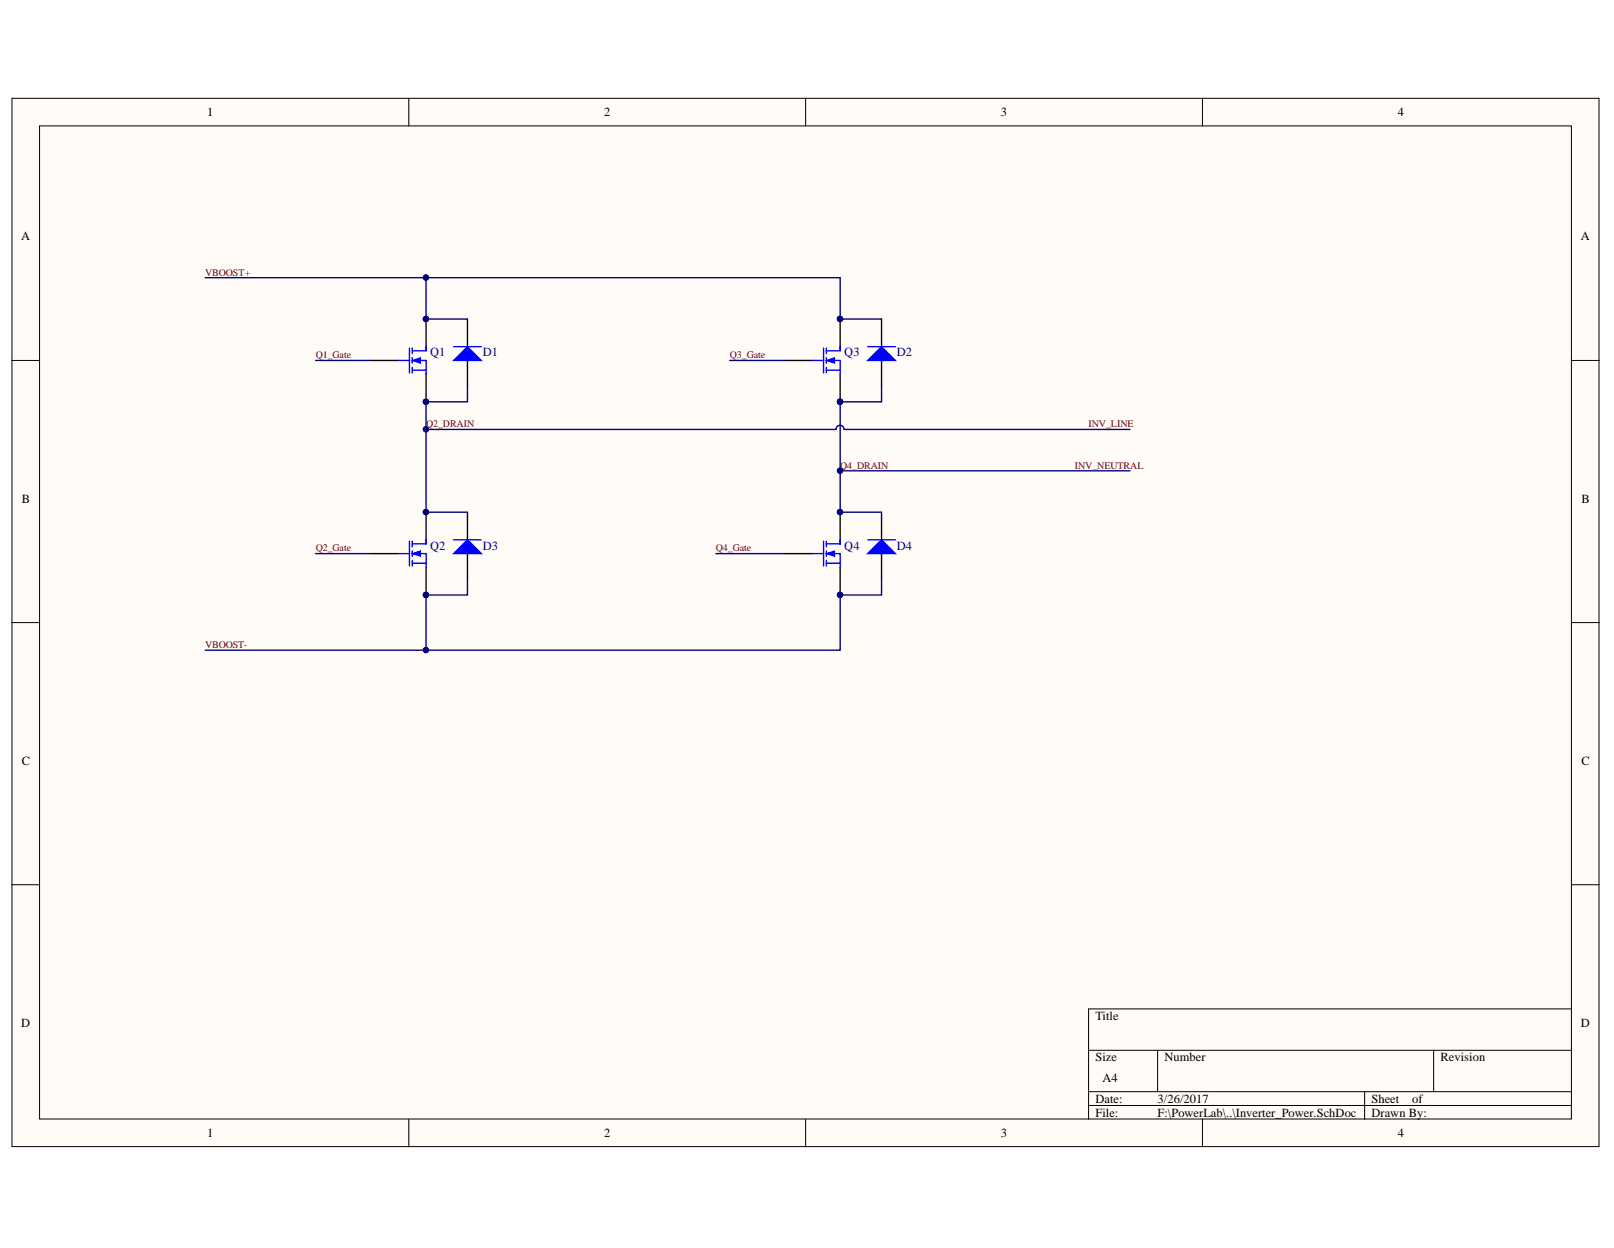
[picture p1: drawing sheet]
<svg xmlns="http://www.w3.org/2000/svg" width="279mm" height="216mm" viewBox="0 0 279 216" stroke-linecap="round" stroke-linejoin="round" font-family="sans-serif">
<defs><g id="words">
<g font-size="2.2">
<text x="35.9" y="20.1">1</text>
<text x="104.6" y="20.1">2</text>
<text x="173.3" y="20.1">3</text>
<text x="242" y="20.1">4</text>
<text x="3.7" y="41.6">A</text>
<text x="273.7" y="41.6">A</text>
<text x="3.8" y="86.9">B</text>
<text x="273.8" y="86.9">B</text>
<text x="3.8" y="132.3">C</text>
<text x="273.8" y="132.3">C</text>
<text x="3.7" y="177.6">D</text>
<text x="189.7" y="176.5">Title</text>
<text x="273.7" y="177.6">D</text>
<text x="189.7" y="183.6">Size</text>
<text x="201.6" y="183.6">Number</text>
<text x="249.4" y="183.6">Revision</text>
<text x="189.7" y="190.8">Date:</text>
<text x="190.8" y="187.2">A4</text>
<text x="200.4" y="190.8">3/26/2017</text>
<text x="237.4" y="190.8">Sheet</text>
<text x="244.4" y="190.8">of</text>
<text x="35.9" y="196.8">1</text>
<text x="104.6" y="196.8">2</text>
<text x="173.3" y="196.8">3</text>
<text x="189.7" y="193.2">File:</text>
<text x="200.4" y="193.2">F:\PowerLab\..\Inverter_Power.SchDoc</text>
<text x="237.4" y="193.2">Drawn By:</text>
<text x="242" y="196.8">4</text>
</g>
<g font-size="2.2" fill="#000080">
<text x="74.5" y="61.6">Q1</text>
<text x="83.6" y="61.6">D1</text>
<text x="146.2" y="61.6">Q3</text>
<text x="155.2" y="61.6">D2</text>
<text x="74.5" y="95.1">Q2</text>
<text x="83.6" y="95.1">D3</text>
<text x="146.2" y="95.1">Q4</text>
<text x="155.2" y="95.1">D4</text>
</g>
<g font-size="1.7" fill="#800000">
<text x="35.5" y="47.7">VBOOST+</text>
<text x="54.7" y="62">Q1_Gate</text>
<text x="126.3" y="62">Q3_Gate</text>
<text x="73.8" y="73.9">Q2_DRAIN</text>
<text x="188.4" y="73.9">INV_LINE</text>
<text x="145.4" y="81.1">Q4_DRAIN</text>
<text x="186.1" y="81.1">INV_NEUTRAL</text>
<text x="54.7" y="95.4">Q2_Gate</text>
<text x="123.9" y="95.4">Q4_Gate</text>
<text x="35.5" y="112.1">VBOOST-</text>
</g>
</g></defs>
<g fill="#fffcf8" stroke="#000" stroke-width=".17">
<path d="M2.1 17h274.7v181.4h-274.7z"/>
<path d="M6.8 21.8h265.2v171.8h-265.2z"/>
</g>
<g fill="none" stroke="#000" stroke-width=".17">
<path d="M70.8 17v4.8M139.5 17v4.8M208.2 17v4.8M2.1 62.4h4.7M272.1 62.4h4.8M2.1 107.7h4.7M272.1 107.7h4.8M2.1 153.1h4.7M272.1 153.1h4.8M272.1 174.5h-83.7v19.1M70.8 193.6v4.8M139.5 193.6v4.8"/>
<path d="M188.4 181.7h83.7M188.4 188.9h83.7M188.4 191.2h83.7M200.4 181.7v7.2M208.2 193.6v4.8M236.2 188.9v4.7M248.2 181.7v7.2"/>
</g>
<path d="M73.8 55.2v4.8M64.2 62.4h4.8M73.8 64.7v4.8" fill="none" stroke="#000" stroke-width=".24"/>
<g fill="#000080" stroke="#000080" stroke-width=".17">
<circle cx="73.7" cy="55.2" r=".45"/>
<circle cx="73.7" cy="69.5" r=".45"/>
</g>
<path d="M69 62.4h1.9M70.9 60.2v4.3M71.4 60.7h2.4M71.4 62.4h2.4v2.3M71.4 64h2.4M71.4 60.2v1M71.4 61.9v.9M71.4 63.6v.9" fill="none" stroke="#00f" stroke-width=".24"/>
<path d="M71.4 62.4l1.4-.5v.9z" fill="#00f"/>
<path d="M71.4 62.4l1.4-.5v.9z" fill="none" stroke="#00f" stroke-width=".17"/>
<path d="M73.8 60v.7M140.7 62.4h1.9M142.6 60.2v4.3M143 60.7h2.4M143 62.4h2.4v2.3M143 64h2.4M143 60.2v1M143 61.9v.9M143 63.6v.9" fill="none" stroke="#00f" stroke-width=".24"/>
<g fill="#000080" stroke="#000080" stroke-width=".17">
<circle cx="73.7" cy="55.2" r=".45"/>
<circle cx="73.7" cy="69.5" r=".45"/>
<circle cx="145.4" cy="55.2" r=".45"/>
<circle cx="145.4" cy="69.5" r=".45"/>
</g>
<path d="M145.4 55.2v4.8M135.9 62.4h4.8M145.4 64.7v4.8" fill="none" stroke="#000" stroke-width=".24"/>
<path d="M143 62.4l1.5-.5v.9z" fill="#00f"/>
<path d="M143 62.4l1.5-.5v.9z" fill="none" stroke="#00f" stroke-width=".17"/>
<path d="M145.4 60v.7M69 95.8h1.9M70.9 93.6v4.3M71.4 94.1h2.4M71.4 95.8h2.4v2.4M71.4 97.4h2.4M71.4 93.6v1M71.4 95.3v1M71.4 97v.9" fill="none" stroke="#00f" stroke-width=".24"/>
<g fill="#000080" stroke="#000080" stroke-width=".17">
<circle cx="145.4" cy="55.2" r=".45"/>
<circle cx="145.4" cy="69.5" r=".45"/>
<circle cx="73.7" cy="88.6" r=".45"/>
<circle cx="73.7" cy="102.9" r=".45"/>
</g>
<path d="M64.2 95.8h4.8M73.8 88.6v4.8M73.8 98.2v4.7" fill="none" stroke="#000" stroke-width=".24"/>
<path d="M71.4 95.8l1.4-.5v1z" fill="#00f"/>
<path d="M71.4 95.8l1.4-.5v1z" fill="none" stroke="#00f" stroke-width=".17"/>
<path d="M73.8 93.4v.7M140.7 95.8h1.9M142.6 93.6v4.3M143 94.1h2.4M143 95.8h2.4v2.4M143 97.4h2.4M143 93.6v1M143 95.3v1M143 97v.9" fill="none" stroke="#00f" stroke-width=".24"/>
<g fill="#000080" stroke="#000080" stroke-width=".17">
<circle cx="73.7" cy="88.6" r=".45"/>
<circle cx="73.7" cy="102.9" r=".45"/>
<circle cx="145.4" cy="88.6" r=".45"/>
<circle cx="145.4" cy="102.9" r=".45"/>
</g>
<path d="M135.9 95.8h4.8M145.4 88.6v4.8M145.4 98.2v4.7" fill="none" stroke="#000" stroke-width=".24"/>
<path d="M143 95.8l1.5-.5v1z" fill="#00f"/>
<path d="M143 95.8l1.5-.5v1z" fill="none" stroke="#00f" stroke-width=".17"/>
<path d="M145.4 93.4v.7" fill="none" stroke="#00f" stroke-width=".24"/>
<g fill="#000080" stroke="#000080" stroke-width=".17">
<circle cx="145.4" cy="88.6" r=".45"/>
<circle cx="145.4" cy="102.9" r=".45"/>
</g>
<path d="M80.9 55.2v4.8M80.9 62.4v4.7" fill="none" stroke="#000" stroke-width=".24"/>
<path d="M78.5 62.4l2.4-2.4 2.4 2.4z" fill="#00f"/>
<path d="M78.5 60h4.8M78.5 62.4l2.4-2.4 2.4 2.4z" fill="none" stroke="#00f" stroke-width=".24"/>
<path d="M80.9 88.6v4.8M80.9 95.8v4.7" fill="none" stroke="#000" stroke-width=".24"/>
<path d="M78.5 95.8l2.4-2.4 2.4 2.4z" fill="#00f"/>
<path d="M78.5 95.8l2.4-2.4 2.4 2.4zM78.5 93.4h4.8" fill="none" stroke="#00f" stroke-width=".24"/>
<path d="M152.6 88.6v4.8M152.6 95.8v4.7" fill="none" stroke="#000" stroke-width=".24"/>
<path d="M150.2 95.8l2.4-2.4 2.4 2.4z" fill="#00f"/>
<path d="M150.2 95.8l2.4-2.4 2.4 2.4zM150.2 93.4h4.8" fill="none" stroke="#00f" stroke-width=".24"/>
<path d="M152.6 55.2v4.8M152.6 62.4v4.7" fill="none" stroke="#000" stroke-width=".24"/>
<path d="M150.2 62.4l2.4-2.4 2.4 2.4z" fill="#00f"/>
<path d="M150.2 60h4.8M150.2 62.4l2.4-2.4 2.4 2.4z" fill="none" stroke="#00f" stroke-width=".24"/>
<g fill="none" stroke="#000080" stroke-width=".24">
<path d="M35.5 48h38.3M80.9 55.2h-7.1v-7.2h71.6v7.2h7.2M54.6 62.4h9.6M80.9 67.1v2.4h-7.1v19.1h7.1M126.3 62.4h9.6M146.1 74.3a.69 .69 0 0 0-.7-.7 .69 .69 0 0 0-.7 .7h-70.9M146.2 74.3h49.4M152.6 67.1v2.4h-7.2v19.1h7.2M54.6 95.8h9.6M123.9 95.8h12M145.4 81.5h50.2M35.5 112.5h38.3"/>
<path d="M80.9 100.5v2.4h-7.1v9.6h71.6v-9.6h7.2v-2.4"/>
</g>
<g fill="#000080" stroke="#000080" stroke-width=".17">
<circle cx="73.7" cy="55.2" r=".45"/>
<circle cx="73.7" cy="48" r=".45"/>
<circle cx="145.4" cy="55.2" r=".45"/>
<circle cx="73.7" cy="88.6" r=".45"/>
<circle cx="73.7" cy="69.5" r=".45"/>
<circle cx="145.4" cy="69.5" r=".45"/>
<circle cx="73.7" cy="102.9" r=".45"/>
<circle cx="73.7" cy="112.5" r=".45"/>
<circle cx="145.4" cy="88.6" r=".45"/>
<circle cx="145.4" cy="102.9" r=".45"/>
<circle cx="73.7" cy="74.3" r=".45"/>
<circle cx="145.4" cy="81.4" r=".45"/>
</g>
<use href="#words"/>
</svg>
